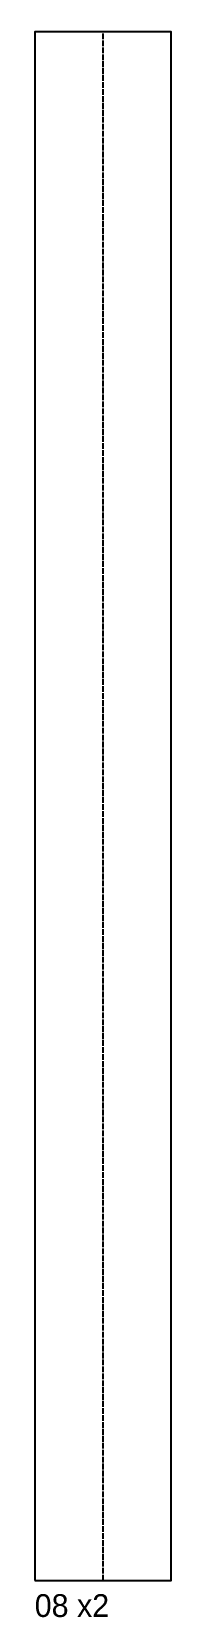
# Model space of a CAD drawing. Header units: millimetres. Extents: x 0 to 30, y -8 to 340.
import ezdxf

# ---------------------------------------------------------------- set-up
doc = ezdxf.new("R2010")
doc.units = ezdxf.units.MM
doc.linetypes.add('DASHED', pattern=[1.524, 1.27, -0.254])
for name, color, linetype in [('BEND', 5, 'DASHED'), ('CUT', 7, 'Continuous'), ('LABEL', 3, 'Continuous')]:
    doc.layers.add(name, color=color, linetype=linetype)

msp = doc.modelspace()

# ---------------------------------------------------------------- linework, layer by layer
at = {"layer": 'BEND'}
msp.add_line((15, 0), (15, 340), dxfattribs=at)
at = {"layer": 'CUT'}
msp.add_lwpolyline([(0, 0), (30, 0), (30, 340), (0, 340)], close=True, dxfattribs=at)

# ---------------------------------------------------------------- texts
at = {"layer": 'LABEL'}
msp.add_text('08 x2', height=5, dxfattribs=at).set_placement((0, -8))

doc.saveas('drawing.dxf')
